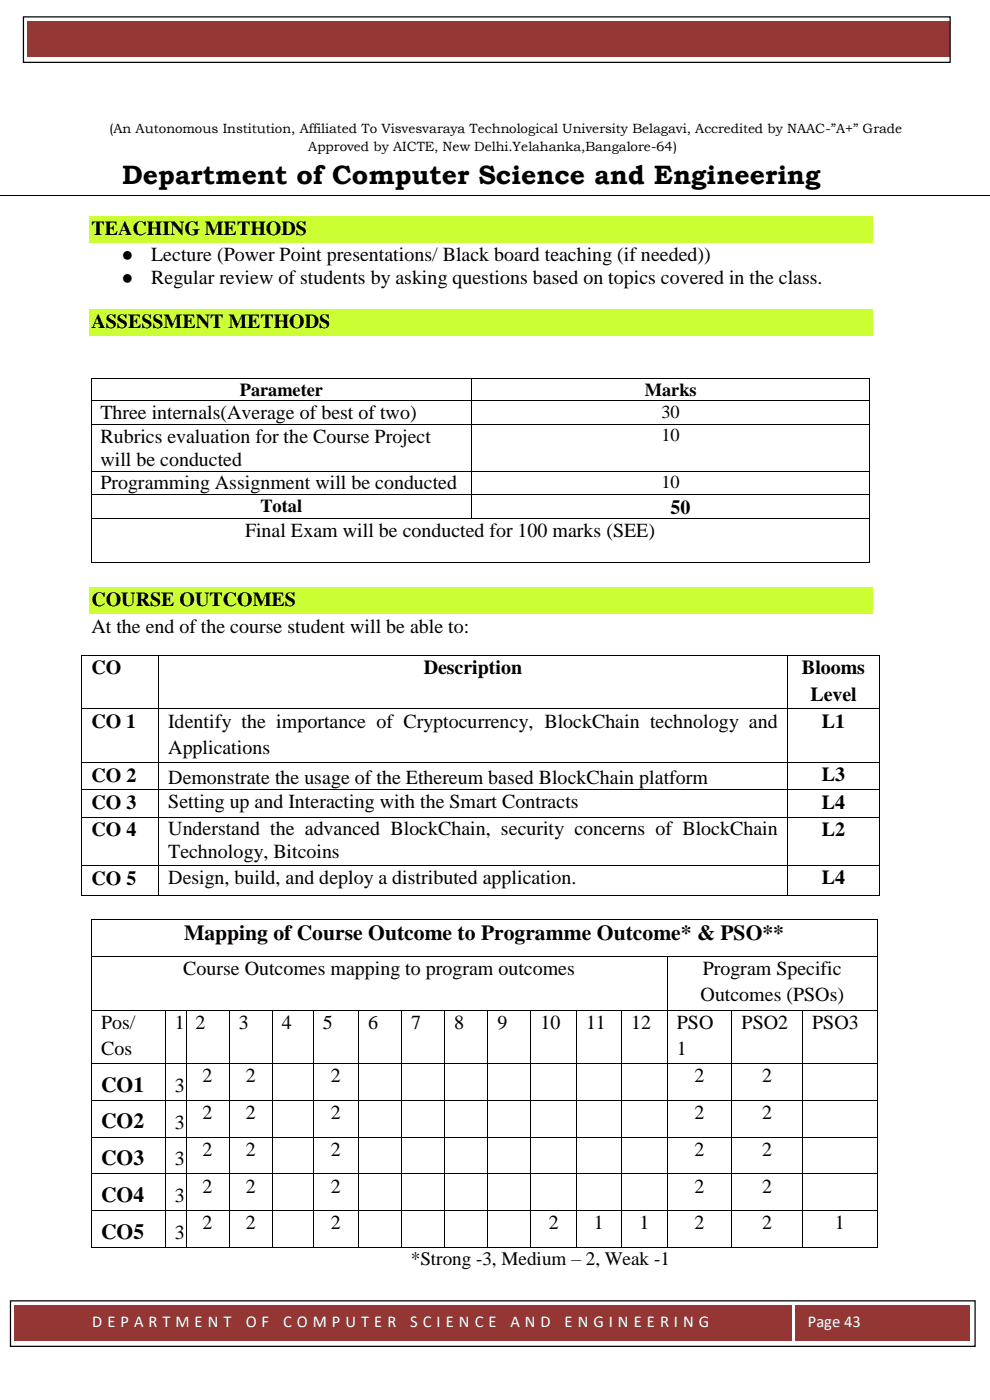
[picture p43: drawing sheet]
<svg xmlns="http://www.w3.org/2000/svg" width="210mm" height="297mm" viewBox="0 0 210 297" stroke-linecap="round" stroke-linejoin="round" font-family="sans-serif">
<defs><g id="words">
<text font-size="5.6" x="25.9" y="39.1">Department of Computer Science and Engineering</text>
<g font-size="4.6">
<text x="39" y="199.5">Mapping of Course Outcome to Programme Outcome* &amp; PSO**</text>
<text x="21.4" y="231.6">CO1</text>
<text x="21.4" y="239.4">CO2</text>
<text x="21.4" y="247.2">CO3</text>
<text x="21.4" y="255">CO4</text>
<text x="21.4" y="262.8">CO5</text>
</g>
<g font-size="4.2">
<text x="19.4" y="49.9">TEACHING METHODS</text>
<text x="25.7" y="55.3">●</text>
<text x="32.1" y="55.3">Lecture (Power Point presentations/ Black board teaching (if needed))</text>
<text x="25.7" y="60.2">●</text>
<text x="32.1" y="60.2">Regular review of students by asking questions based on topics covered in the class.</text>
<text x="19.4" y="69.6">ASSESSMENT METHODS</text>
<text x="21.3" y="88.9">Three internals(Average of best of two)</text>
<text x="21.3" y="93.9">Rubrics evaluation for the Course Project</text>
<text x="21.3" y="98.8">will be conducted</text>
<text x="21.3" y="103.8">Programming Assignment will be conducted</text>
<text x="52" y="114">Final Exam will be conducted for 100 marks (SEE)</text>
<text x="142.3" y="108.9">50</text>
<text x="19.4" y="128.6">COURSE OUTCOMES</text>
<text x="19.4" y="134.4">At the end of the course student will be able to:</text>
<text x="19.4" y="143.1">CO</text>
<text x="89.9" y="143.1">Description</text>
<text x="170.1" y="143.1">Blooms</text>
<text x="171.9" y="148.7">Level</text>
<text x="19.4" y="154.5">CO 1</text>
<text x="35.7" y="154.4">Identify the importance of Cryptocurrency, BlockChain technology and</text>
<text x="174.4" y="154.5">L1</text>
<text x="35.7" y="160">Applications</text>
<text x="19.4" y="165.8">CO 2</text>
<text x="35.7" y="166.4">Demonstrate the usage of the Ethereum based BlockChain platform</text>
<text x="174.4" y="165.8">L3</text>
<text x="19.4" y="171.6">CO 3</text>
<text x="35.7" y="171.5">Setting up and Interacting with the Smart Contracts</text>
<text x="174.4" y="171.6">L4</text>
<text x="19.4" y="177.4">CO 4</text>
<text x="35.7" y="177.2">Understand the advanced BlockChain, security concerns of BlockChain</text>
<text x="174.4" y="177.3">L2</text>
<text x="35.7" y="182.1">Technology, Bitcoins</text>
<text x="19.4" y="187.7">CO 5</text>
<text x="35.7" y="187.6">Design, build, and deploy a distributed application.</text>
<text x="174.4" y="187.6">L4</text>
<text x="38.9" y="206.9">Course Outcomes mapping to program outcomes</text>
<text x="149.1" y="206.9">Program Specific</text>
<text x="148.6" y="212.5">Outcomes (PSOs)</text>
<text x="21.4" y="218.2">Pos/</text>
<text x="37.1" y="218.2">1</text>
<text x="41.5" y="218.2">2</text>
<text x="50.6" y="218.2">3</text>
<text x="59.8" y="218.2">4</text>
<text x="68.5" y="218.2">5</text>
<text x="78.1" y="218.2">6</text>
<text x="87.2" y="218.2">7</text>
<text x="96.4" y="218.2">8</text>
<text x="105.6" y="218.2">9</text>
<text x="114.7" y="218.2">10</text>
<text x="124.3" y="218.2">11</text>
<text x="133.9" y="218.2">12</text>
<text x="143.6" y="218.2">PSO</text>
<text x="157.3" y="218.2">PSO2</text>
<text x="172.3" y="218.2">PSO3</text>
<text x="21.4" y="223.9">Cos</text>
<text x="143.6" y="223.9">1</text>
<text x="37.1" y="231.6">3</text>
<text x="43" y="229.6">2</text>
<text x="52.1" y="229.6">2</text>
<text x="70.2" y="229.6">2</text>
<text x="147.4" y="229.6">2</text>
<text x="161.7" y="229.6">2</text>
<text x="37.1" y="239.4">3</text>
<text x="43" y="237.4">2</text>
<text x="52.1" y="237.4">2</text>
<text x="70.2" y="237.4">2</text>
<text x="147.4" y="237.4">2</text>
<text x="161.7" y="237.4">2</text>
<text x="43" y="245.2">2</text>
<text x="52.1" y="245.2">2</text>
<text x="70.2" y="245.2">2</text>
<text x="147.4" y="245.2">2</text>
<text x="161.7" y="245.2">2</text>
<text x="37.1" y="247.2">3</text>
<text x="37.1" y="255">3</text>
<text x="43" y="253">2</text>
<text x="52.1" y="253">2</text>
<text x="70.2" y="253">2</text>
<text x="147.4" y="253">2</text>
<text x="161.7" y="253">2</text>
<text x="37.1" y="262.8">3</text>
<text x="43" y="260.8">2</text>
<text x="52.1" y="260.8">2</text>
<text x="70.2" y="260.8">2</text>
<text x="116.4" y="260.8">2</text>
<text x="126" y="260.8">1</text>
<text x="135.7" y="260.8">1</text>
<text x="147.4" y="260.8">2</text>
<text x="161.7" y="260.8">2</text>
<text x="177.1" y="260.8">1</text>
</g>
<text font-size="4.1" x="87.1" y="268.4">*Strong -3, Medium – 2, Weak -1</text>
<g font-size="3.9">
<text x="50.8" y="84">Parameter</text>
<text x="136.8" y="84">Marks</text>
<text x="140.3" y="88.6">30</text>
<text x="140.3" y="93.6">10</text>
<text x="140.3" y="103.5">10</text>
<text x="55.3" y="108.6">Total</text>
</g>
<g font-size="3.5" fill="#fff">
<text x="19.6" y="281.6">D E P A R T M E N T</text>
<text x="52.1" y="281.6">O F</text>
<text x="60.1" y="281.6">C O M P U T E R</text>
<text x="87" y="281.6">S C I E N C E</text>
<text x="108.3" y="281.6">A N D</text>
<text x="119.8" y="281.6">E N G I N E E R I N G</text>
<text x="171.4" y="281.5">Page 43</text>
</g>
<g font-size="2.8">
<text x="23.2" y="28.2">(An Autonomous Institution, Affiliated To Visvesvaraya Technological University Belagavi, Accredited by NAAC-”A+” Grade</text>
<text x="65.4" y="32.1">Approved by AICTE, New Delhi.Yelahanka,Bangalore-64)</text>
</g>
</g></defs>
<g fill="#000">
<path d="M-.1 41.5h.9v.1h-.9z" fill-rule="evenodd"/>
<path d="M.5 41.5h.2v.1h-.2z" fill-rule="evenodd"/>
<path d="M193.4 41.5h.2v.1h-.2z" fill-rule="evenodd"/>
</g>
<path d="M.7 41.5h209.4" fill="none" stroke="#000" stroke-width=".21"/>
<path d="M5.9 4.5h195.7v7.6h-195.7z" fill-rule="evenodd" fill="#953735"/>
<path d="M5 3.6h196.6v9.6h-196.6z" fill="none" stroke="#000" stroke-width=".26"/>
<g fill="#943634">
<path d="M3.2 276.9h164.8v7.6h-164.8z" fill-rule="evenodd"/>
<path d="M168.8 276.9h37v7.6h-37z" fill-rule="evenodd"/>
</g>
<path d="M2.2 276h204.7v9.6h-204.7z" fill="none" stroke="#000" stroke-width=".26"/>
<g fill="#cf3">
<path d="M18.9 45.9h166.1v5.6h-166.1z" fill-rule="evenodd"/>
<path d="M18.9 65.7h166.1v5.6h-166.1z" fill-rule="evenodd"/>
</g>
<g fill="#000">
<path d="M19.3 80.2h.2v.2h-.2z" fill-rule="evenodd"/>
<path d="M19.3 80.2h.2v.2h-.2z" fill-rule="evenodd"/>
<path d="M19.3 84.9h.2v.2h-.2z" fill-rule="evenodd"/>
<path d="M19.3 89.9h.2v.2h-.2z" fill-rule="evenodd"/>
<path d="M99.9 80.2h.2v.2h-.2z" fill-rule="evenodd"/>
<path d="M99.9 84.9h.2v.2h-.2z" fill-rule="evenodd"/>
<path d="M99.9 89.9h.2v.2h-.2z" fill-rule="evenodd"/>
<path d="M184.4 80.2h.2v.2h-.2z" fill-rule="evenodd"/>
<path d="M184.4 80.2h.2v.2h-.2z" fill-rule="evenodd"/>
<path d="M184.4 84.9h.2v.2h-.2z" fill-rule="evenodd"/>
<path d="M184.4 89.9h.2v.2h-.2z" fill-rule="evenodd"/>
<path d="M19.3 99.8h.2v.2h-.2z" fill-rule="evenodd"/>
<path d="M19.3 104.9h.2v.1h-.2z" fill-rule="evenodd"/>
<path d="M19.3 109.9h.2v.2h-.2z" fill-rule="evenodd"/>
<path d="M19.3 119.2h.2v.2h-.2z" fill-rule="evenodd"/>
<path d="M19.3 119.2h.2v.2h-.2z" fill-rule="evenodd"/>
<path d="M99.9 99.8h.2v.2h-.2z" fill-rule="evenodd"/>
<path d="M99.9 104.9h.2v.1h-.2z" fill-rule="evenodd"/>
<path d="M99.9 109.9h.2v.2h-.2z" fill-rule="evenodd"/>
<path d="M184.4 99.8h.2v.2h-.2z" fill-rule="evenodd"/>
<path d="M184.4 104.9h.2v.1h-.2z" fill-rule="evenodd"/>
<path d="M184.4 109.9h.2v.2h-.2z" fill-rule="evenodd"/>
<path d="M184.4 119.2h.2v.2h-.2z" fill-rule="evenodd"/>
<path d="M184.4 119.2h.2v.2h-.2z" fill-rule="evenodd"/>
</g>
<g fill="none" stroke="#000" stroke-width=".21">
<path d="M19.4 80.4v4.5M19.4 85.1v4.8M19.4 90.1v9.7M19.5 80.3h80.4M19.5 85h80.4M19.5 90h80.4M19.5 99.9h80.4M100 80.4v4.5M100 85.1v4.8M100 90.1v9.7M100.1 80.3h84.3M100.1 85h84.3"/>
<path d="M100.1 90h84.3M100.1 99.9h84.3M184.5 80.4v4.5M184.5 85.1v4.8M184.5 90.1v9.7M19.4 100v4.9M19.4 105v4.9M19.4 110.1v9.1M19.5 105h80.4M19.5 110h80.4M19.5 119.3h164.9M100 100v4.9"/>
<path d="M100 105v4.9M100.1 105h84.3M100.1 110h84.3M184.5 100v4.9M184.5 105v4.9M184.5 110.1v9.1"/>
</g>
<path d="M18.9 124.7h166.1v5.6h-166.1z" fill-rule="evenodd" fill="#cf3"/>
<g fill="#000">
<path d="M17.3 139h.1v.1h-.1z" fill-rule="evenodd"/>
<path d="M17.3 139h.1v.1h-.1z" fill-rule="evenodd"/>
<path d="M33.6 139h.1v.1h-.1z" fill-rule="evenodd"/>
<path d="M167 139h.2v.1h-.2z" fill-rule="evenodd"/>
<path d="M186.5 139h.1v.1h-.1z" fill-rule="evenodd"/>
<path d="M186.5 139h.1v.1h-.1z" fill-rule="evenodd"/>
<path d="M17.3 150.3h.1v.2h-.1z" fill-rule="evenodd"/>
<path d="M33.6 150.3h.1v.2h-.1z" fill-rule="evenodd"/>
<path d="M167 150.3h.2v.2h-.2z" fill-rule="evenodd"/>
<path d="M186.5 150.3h.1v.2h-.1z" fill-rule="evenodd"/>
<path d="M17.3 161.7h.1v.2h-.1z" fill-rule="evenodd"/>
<path d="M17.3 167.5h.1v.1h-.1z" fill-rule="evenodd"/>
<path d="M17.3 173.3h.1v.1h-.1z" fill-rule="evenodd"/>
<path d="M33.6 161.7h.1v.2h-.1z" fill-rule="evenodd"/>
<path d="M33.6 167.5h.1v.1h-.1z" fill-rule="evenodd"/>
<path d="M33.6 173.3h.1v.1h-.1z" fill-rule="evenodd"/>
<path d="M167 161.7h.2v.2h-.2z" fill-rule="evenodd"/>
<path d="M167 167.5h.2v.1h-.2z" fill-rule="evenodd"/>
<path d="M167 173.3h.2v.1h-.2z" fill-rule="evenodd"/>
<path d="M186.5 161.7h.1v.2h-.1z" fill-rule="evenodd"/>
<path d="M186.5 167.5h.1v.1h-.1z" fill-rule="evenodd"/>
<path d="M186.5 173.3h.1v.1h-.1z" fill-rule="evenodd"/>
</g>
<g fill="none" stroke="#000" stroke-width=".21">
<path d="M17.4 139.1v11.2M17.4 139h16.2M33.7 139.1v11.2M33.7 139h133.3M167.1 139.1v11.2M167.2 139h19.3M186.6 139.1v11.2M17.4 150.5v11.2M17.4 150.4h16.2M33.7 150.5v11.2M33.7 150.4h133.3M167.1 150.5v11.2"/>
<path d="M167.2 150.4h19.3M186.6 150.5v11.2M17.4 161.9v5.6M17.4 167.6v5.7M17.4 173.4v10.2M17.4 161.8h16.2M17.4 167.5h16.2M17.4 173.3h16.2M33.7 161.9v5.6M33.7 167.6v5.7M33.7 173.4v10.2M33.7 161.8h133.3"/>
<path d="M33.7 167.5h133.3M33.7 173.3h133.3M167.1 161.9v5.6M167.1 167.6v5.7M167.1 173.4v10.2M167.2 161.8h19.3M167.2 167.5h19.3M167.2 173.3h19.3M186.6 161.9v5.6M186.6 167.6v5.7M186.6 173.4v10.2"/>
</g>
<g fill="#fff">
<path d="M35.7 183.8h86.6v4.8h-86.6z" fill-rule="evenodd"/>
<path d="M174.4 183.8h4.9v4.8h-4.9z" fill-rule="evenodd"/>
</g>
<g fill="#000">
<path d="M17.3 183.6h.1v.2h-.1z" fill-rule="evenodd"/>
<path d="M17.3 190h.1v.1h-.1z" fill-rule="evenodd"/>
<path d="M17.3 190h.1v.1h-.1z" fill-rule="evenodd"/>
<path d="M19.3 195h.2v.2h-.2z" fill-rule="evenodd"/>
<path d="M19.3 195h.2v.2h-.2z" fill-rule="evenodd"/>
<path d="M33.6 183.6h.1v.2h-.1z" fill-rule="evenodd"/>
<path d="M33.6 190h.1v.1h-.1z" fill-rule="evenodd"/>
<path d="M167 183.6h.2v.2h-.2z" fill-rule="evenodd"/>
<path d="M167 190h.2v.1h-.2z" fill-rule="evenodd"/>
<path d="M186 195h.2v.2h-.2z" fill-rule="evenodd"/>
<path d="M186 195h.2v.2h-.2z" fill-rule="evenodd"/>
<path d="M186.5 183.6h.1v.2h-.1z" fill-rule="evenodd"/>
<path d="M186.5 190h.1v.1h-.1z" fill-rule="evenodd"/>
<path d="M186.5 190h.1v.1h-.1z" fill-rule="evenodd"/>
<path d="M19.3 202.9h.2v.1h-.2z" fill-rule="evenodd"/>
<path d="M19.3 214.2h.2v.2h-.2z" fill-rule="evenodd"/>
<path d="M35 214.2h.1v.2h-.1z" fill-rule="evenodd"/>
<path d="M39.4 214.2h.1v.2h-.1z" fill-rule="evenodd"/>
<path d="M48.5 214.2h.2v.2h-.2z" fill-rule="evenodd"/>
<path d="M57.7 214.2h.1v.2h-.1z" fill-rule="evenodd"/>
<path d="M66.4 214.2h.2v.2h-.2z" fill-rule="evenodd"/>
<path d="M76 214.2h.1v.2h-.1z" fill-rule="evenodd"/>
<path d="M85.1 214.2h.2v.2h-.2z" fill-rule="evenodd"/>
<path d="M94.3 214.2h.1v.2h-.1z" fill-rule="evenodd"/>
<path d="M103.4 214.2h.2v.2h-.2z" fill-rule="evenodd"/>
<path d="M112.5 214.2h.2v.2h-.2z" fill-rule="evenodd"/>
<path d="M122.2 214.2h.2v.2h-.2z" fill-rule="evenodd"/>
<path d="M131.8 214.2h.2v.2h-.2z" fill-rule="evenodd"/>
<path d="M141.5 202.9h.1v.1h-.1z" fill-rule="evenodd"/>
<path d="M141.5 214.2h.1v.2h-.1z" fill-rule="evenodd"/>
<path d="M155.2 214.2h.2v.2h-.2z" fill-rule="evenodd"/>
<path d="M170.2 214.2h.1v.2h-.1z" fill-rule="evenodd"/>
<path d="M186 202.9h.2v.1h-.2z" fill-rule="evenodd"/>
<path d="M186 214.2h.2v.2h-.2z" fill-rule="evenodd"/>
<path d="M19.3 225.6h.2v.2h-.2z" fill-rule="evenodd"/>
<path d="M19.3 233.4h.2v.1h-.2z" fill-rule="evenodd"/>
<path d="M35 225.6h.1v.2h-.1z" fill-rule="evenodd"/>
<path d="M35 233.4h.1v.1h-.1z" fill-rule="evenodd"/>
<path d="M39.4 225.6h.1v.2h-.1z" fill-rule="evenodd"/>
<path d="M39.4 233.4h.1v.1h-.1z" fill-rule="evenodd"/>
<path d="M48.5 225.6h.2v.2h-.2z" fill-rule="evenodd"/>
<path d="M48.5 233.4h.2v.1h-.2z" fill-rule="evenodd"/>
<path d="M57.7 225.6h.1v.2h-.1z" fill-rule="evenodd"/>
<path d="M57.7 233.4h.1v.1h-.1z" fill-rule="evenodd"/>
<path d="M66.4 225.6h.2v.2h-.2z" fill-rule="evenodd"/>
<path d="M66.4 233.4h.2v.1h-.2z" fill-rule="evenodd"/>
<path d="M76 225.6h.1v.2h-.1z" fill-rule="evenodd"/>
<path d="M76 233.4h.1v.1h-.1z" fill-rule="evenodd"/>
<path d="M85.1 225.6h.2v.2h-.2z" fill-rule="evenodd"/>
<path d="M85.1 233.4h.2v.1h-.2z" fill-rule="evenodd"/>
<path d="M94.3 225.6h.1v.2h-.1z" fill-rule="evenodd"/>
<path d="M94.3 233.4h.1v.1h-.1z" fill-rule="evenodd"/>
<path d="M103.4 225.6h.2v.2h-.2z" fill-rule="evenodd"/>
<path d="M103.4 233.4h.2v.1h-.2z" fill-rule="evenodd"/>
<path d="M112.5 225.6h.2v.2h-.2z" fill-rule="evenodd"/>
<path d="M112.5 233.4h.2v.1h-.2z" fill-rule="evenodd"/>
<path d="M122.2 225.6h.2v.2h-.2z" fill-rule="evenodd"/>
<path d="M122.2 233.4h.2v.1h-.2z" fill-rule="evenodd"/>
<path d="M131.8 225.6h.2v.2h-.2z" fill-rule="evenodd"/>
<path d="M131.8 233.4h.2v.1h-.2z" fill-rule="evenodd"/>
<path d="M141.5 225.6h.1v.2h-.1z" fill-rule="evenodd"/>
<path d="M141.5 233.4h.1v.1h-.1z" fill-rule="evenodd"/>
<path d="M155.2 225.6h.2v.2h-.2z" fill-rule="evenodd"/>
<path d="M155.2 233.4h.2v.1h-.2z" fill-rule="evenodd"/>
<path d="M170.2 225.6h.1v.2h-.1z" fill-rule="evenodd"/>
<path d="M170.2 233.4h.1v.1h-.1z" fill-rule="evenodd"/>
<path d="M186 225.6h.2v.2h-.2z" fill-rule="evenodd"/>
<path d="M186 233.4h.2v.1h-.2z" fill-rule="evenodd"/>
<path d="M19.3 241.2h.2v.1h-.2z" fill-rule="evenodd"/>
<path d="M19.3 249h.2v.1h-.2z" fill-rule="evenodd"/>
<path d="M19.3 256.8h.2v.2h-.2z" fill-rule="evenodd"/>
<path d="M35 241.2h.1v.1h-.1z" fill-rule="evenodd"/>
<path d="M35 249h.1v.1h-.1z" fill-rule="evenodd"/>
<path d="M35 256.8h.1v.2h-.1z" fill-rule="evenodd"/>
<path d="M39.4 241.2h.1v.1h-.1z" fill-rule="evenodd"/>
<path d="M39.4 249h.1v.1h-.1z" fill-rule="evenodd"/>
<path d="M39.4 256.8h.1v.2h-.1z" fill-rule="evenodd"/>
<path d="M48.5 241.2h.2v.1h-.2z" fill-rule="evenodd"/>
<path d="M48.5 249h.2v.1h-.2z" fill-rule="evenodd"/>
<path d="M48.5 256.8h.2v.2h-.2z" fill-rule="evenodd"/>
<path d="M57.7 241.2h.1v.1h-.1z" fill-rule="evenodd"/>
<path d="M57.7 249h.1v.1h-.1z" fill-rule="evenodd"/>
<path d="M57.7 256.8h.1v.2h-.1z" fill-rule="evenodd"/>
<path d="M66.4 241.2h.2v.1h-.2z" fill-rule="evenodd"/>
<path d="M66.4 249h.2v.1h-.2z" fill-rule="evenodd"/>
<path d="M66.4 256.8h.2v.2h-.2z" fill-rule="evenodd"/>
<path d="M76 241.2h.1v.1h-.1z" fill-rule="evenodd"/>
<path d="M76 249h.1v.1h-.1z" fill-rule="evenodd"/>
<path d="M76 256.8h.1v.2h-.1z" fill-rule="evenodd"/>
<path d="M85.1 241.2h.2v.1h-.2z" fill-rule="evenodd"/>
<path d="M85.1 249h.2v.1h-.2z" fill-rule="evenodd"/>
<path d="M85.1 256.8h.2v.2h-.2z" fill-rule="evenodd"/>
<path d="M94.3 241.2h.1v.1h-.1z" fill-rule="evenodd"/>
<path d="M94.3 249h.1v.1h-.1z" fill-rule="evenodd"/>
<path d="M94.3 256.8h.1v.2h-.1z" fill-rule="evenodd"/>
<path d="M103.4 241.2h.2v.1h-.2z" fill-rule="evenodd"/>
<path d="M103.4 249h.2v.1h-.2z" fill-rule="evenodd"/>
<path d="M103.4 256.8h.2v.2h-.2z" fill-rule="evenodd"/>
<path d="M112.5 241.2h.2v.1h-.2z" fill-rule="evenodd"/>
<path d="M112.5 249h.2v.1h-.2z" fill-rule="evenodd"/>
<path d="M112.5 256.8h.2v.2h-.2z" fill-rule="evenodd"/>
<path d="M122.2 241.2h.2v.1h-.2z" fill-rule="evenodd"/>
<path d="M122.2 249h.2v.1h-.2z" fill-rule="evenodd"/>
<path d="M122.2 256.8h.2v.2h-.2z" fill-rule="evenodd"/>
<path d="M131.8 241.2h.2v.1h-.2z" fill-rule="evenodd"/>
<path d="M131.8 249h.2v.1h-.2z" fill-rule="evenodd"/>
<path d="M131.8 256.8h.2v.2h-.2z" fill-rule="evenodd"/>
<path d="M141.5 241.2h.1v.1h-.1z" fill-rule="evenodd"/>
<path d="M141.5 249h.1v.1h-.1z" fill-rule="evenodd"/>
<path d="M141.5 256.8h.1v.2h-.1z" fill-rule="evenodd"/>
<path d="M155.2 241.2h.2v.1h-.2z" fill-rule="evenodd"/>
<path d="M155.2 249h.2v.1h-.2z" fill-rule="evenodd"/>
<path d="M155.2 256.8h.2v.2h-.2z" fill-rule="evenodd"/>
<path d="M170.2 241.2h.1v.1h-.1z" fill-rule="evenodd"/>
<path d="M170.2 249h.1v.1h-.1z" fill-rule="evenodd"/>
<path d="M170.2 256.8h.1v.2h-.1z" fill-rule="evenodd"/>
<path d="M186 241.2h.2v.1h-.2z" fill-rule="evenodd"/>
<path d="M186 249h.2v.1h-.2z" fill-rule="evenodd"/>
<path d="M186 256.8h.2v.2h-.2z" fill-rule="evenodd"/>
<path d="M19.3 264.6h.2v.2h-.2z" fill-rule="evenodd"/>
<path d="M19.3 264.6h.2v.2h-.2z" fill-rule="evenodd"/>
<path d="M35 264.6h.1v.2h-.1z" fill-rule="evenodd"/>
<path d="M39.4 264.6h.1v.2h-.1z" fill-rule="evenodd"/>
<path d="M48.5 264.6h.2v.2h-.2z" fill-rule="evenodd"/>
<path d="M57.7 264.6h.1v.2h-.1z" fill-rule="evenodd"/>
<path d="M66.4 264.6h.2v.2h-.2z" fill-rule="evenodd"/>
<path d="M76 264.6h.1v.2h-.1z" fill-rule="evenodd"/>
<path d="M85.1 264.6h.2v.2h-.2z" fill-rule="evenodd"/>
<path d="M94.3 264.6h.1v.2h-.1z" fill-rule="evenodd"/>
<path d="M103.4 264.6h.2v.2h-.2z" fill-rule="evenodd"/>
<path d="M112.5 264.6h.2v.2h-.2z" fill-rule="evenodd"/>
<path d="M122.2 264.6h.2v.2h-.2z" fill-rule="evenodd"/>
<path d="M131.8 264.6h.2v.2h-.2z" fill-rule="evenodd"/>
<path d="M141.5 264.6h.1v.2h-.1z" fill-rule="evenodd"/>
<path d="M155.2 264.6h.2v.2h-.2z" fill-rule="evenodd"/>
<path d="M170.2 264.6h.1v.2h-.1z" fill-rule="evenodd"/>
<path d="M186 264.6h.2v.2h-.2z" fill-rule="evenodd"/>
<path d="M186 264.6h.2v.2h-.2z" fill-rule="evenodd"/>
</g>
<g fill="none" stroke="#000" stroke-width=".21">
<path d="M17.4 183.8v6.2M17.4 183.7h16.2M17.4 190.1h16.2M19.4 195.2v7.7M19.5 195.1h166.5M33.7 183.8v6.2M33.7 183.7h133.3M33.7 190.1h133.3M167.1 183.8v6.2M167.2 183.7h19.3M167.2 190.1h19.3M186.1 195.2v7.7"/>
<path d="M186.6 183.8v6.2M19.4 203v11.2M19.4 214.4v11.2M19.5 202.9h122M19.5 214.3h15.5M35.1 214.4v11.2M35.1 214.3h4.3M39.5 214.4v11.2M39.5 214.3h9M48.6 214.4v11.2M48.7 214.3h9M57.7 214.4v11.2"/>
<path d="M57.8 214.3h8.6M66.5 214.4v11.2M66.6 214.3h9.4M76 214.4v11.2M76.1 214.3h9M85.2 214.4v11.2M85.3 214.3h9M94.3 214.4v11.2M94.4 214.3h9M103.5 214.4v11.2M103.6 214.3h8.9M112.6 214.4v11.2"/>
<path d="M112.7 214.3h9.5M122.3 214.4v11.2M122.4 214.3h9.4M131.9 214.4v11.2M132 214.3h9.5M141.5 203v11.2M141.5 214.4v11.2M141.6 202.9h44.4M141.6 214.3h13.6M155.3 214.4v11.2M155.4 214.3h14.8M170.3 214.4v11.2"/>
<path d="M170.3 214.3h15.7M186.1 203v11.2M186.1 214.4v11.2M19.4 225.8v7.6M19.4 233.5v7.7M19.5 225.7h15.5M19.5 233.5h15.5M35.1 225.8v7.6M35.1 233.5v7.7M35.1 225.7h4.3M35.1 233.5h4.3M39.5 225.8v7.6"/>
<path d="M39.5 233.5v7.7M39.5 225.7h9M39.5 233.5h9M48.6 225.8v7.6M48.6 233.5v7.7M48.7 225.7h9M48.7 233.5h9M57.7 225.8v7.6M57.7 233.5v7.7M57.8 225.7h8.6M57.8 233.5h8.6M66.5 225.8v7.6"/>
<path d="M66.5 233.5v7.7M66.6 225.7h9.4M66.6 233.5h9.4M76 225.8v7.6M76 233.5v7.7M76.1 225.7h9M76.1 233.5h9M85.2 225.8v7.6M85.2 233.5v7.7M85.3 225.7h9M85.3 233.5h9M94.3 225.8v7.6"/>
<path d="M94.3 233.5v7.7M94.4 225.7h9M94.4 233.5h9M103.5 225.8v7.6M103.5 233.5v7.7M103.6 225.7h8.9M103.6 233.5h8.9M112.6 225.8v7.6M112.6 233.5v7.7M112.7 225.7h9.5M112.7 233.5h9.5M122.3 225.8v7.6"/>
<path d="M122.3 233.5v7.7M122.4 225.7h9.4M122.4 233.5h9.4M131.9 225.8v7.6M131.9 233.5v7.7M132 225.7h9.5M132 233.5h9.5M141.5 225.8v7.6M141.5 233.5v7.7M141.6 225.7h13.6M141.6 233.5h13.6M155.3 225.8v7.6"/>
<path d="M155.3 233.5v7.7M155.4 225.7h14.8M155.4 233.5h14.8M170.3 225.8v7.6M170.3 233.5v7.7M170.3 225.7h15.7M170.3 233.5h15.7M186.1 225.8v7.6M186.1 233.5v7.7M19.4 241.3v7.7M19.4 249.1v7.7M19.4 257v7.6"/>
<path d="M19.5 241.3h15.5M19.5 249h15.5M19.5 256.9h15.5M35.1 241.3v7.7M35.1 249.1v7.7M35.1 257v7.6M35.1 241.3h4.3M35.1 249h4.3M35.1 256.9h4.3M39.5 241.3v7.7M39.5 249.1v7.7M39.5 257v7.6"/>
<path d="M39.5 241.3h9M39.5 249h9M39.5 256.9h9M48.6 241.3v7.7M48.6 249.1v7.7M48.6 257v7.6M48.7 241.3h9M48.7 249h9M48.7 256.9h9M57.7 241.3v7.7M57.7 249.1v7.7M57.7 257v7.6"/>
<path d="M57.8 241.3h8.6M57.8 249h8.6M57.8 256.9h8.6M66.5 241.3v7.7M66.5 249.1v7.7M66.5 257v7.6M66.6 241.3h9.4M66.6 249h9.4M66.6 256.9h9.4M76 241.3v7.7M76 249.1v7.7M76 257v7.6"/>
<path d="M76.1 241.3h9M76.1 249h9M76.1 256.9h9M85.2 241.3v7.7M85.2 249.1v7.7M85.2 257v7.6M85.3 241.3h9M85.3 249h9M85.3 256.9h9M94.3 241.3v7.7M94.3 249.1v7.7M94.3 257v7.6"/>
<path d="M94.4 241.3h9M94.4 249h9M94.4 256.9h9M103.5 241.3v7.7M103.5 249.1v7.7M103.5 257v7.6M103.6 241.3h8.9M103.6 249h8.9M103.6 256.9h8.9M112.6 241.3v7.7M112.6 249.1v7.7M112.6 257v7.6"/>
<path d="M112.7 241.3h9.5M112.7 249h9.5M112.7 256.9h9.5M122.3 241.3v7.7M122.3 249.1v7.7M122.3 257v7.6M122.4 241.3h9.4M122.4 249h9.4M122.4 256.9h9.4M131.9 241.3v7.7M131.9 249.1v7.7M131.9 257v7.6"/>
<path d="M132 241.3h9.5M132 249h9.5M132 256.9h9.5M141.5 241.3v7.7M141.5 249.1v7.7M141.5 257v7.6M141.6 241.3h13.6M141.6 249h13.6M141.6 256.9h13.6M155.3 241.3v7.7M155.3 249.1v7.7M155.3 257v7.6"/>
<path d="M155.4 241.3h14.8M155.4 249h14.8M155.4 256.9h14.8M170.3 241.3v7.7M170.3 249.1v7.7M170.3 257v7.6M170.3 241.3h15.7M170.3 249h15.7M170.3 256.9h15.7M186.1 241.3v7.7M186.1 249.1v7.7M186.1 257v7.6"/>
<path d="M19.5 264.7h15.5M35.1 264.7h4.3M39.5 264.7h9M48.7 264.7h9M57.8 264.7h8.6M66.6 264.7h9.4M76.1 264.7h9M85.3 264.7h9M94.4 264.7h9M103.6 264.7h8.9M112.7 264.7h9.5M122.4 264.7h9.4"/>
<path d="M132 264.7h9.5M141.6 264.7h13.6M155.4 264.7h14.8M170.3 264.7h15.7"/>
</g>
<use href="#words"/>
</svg>
